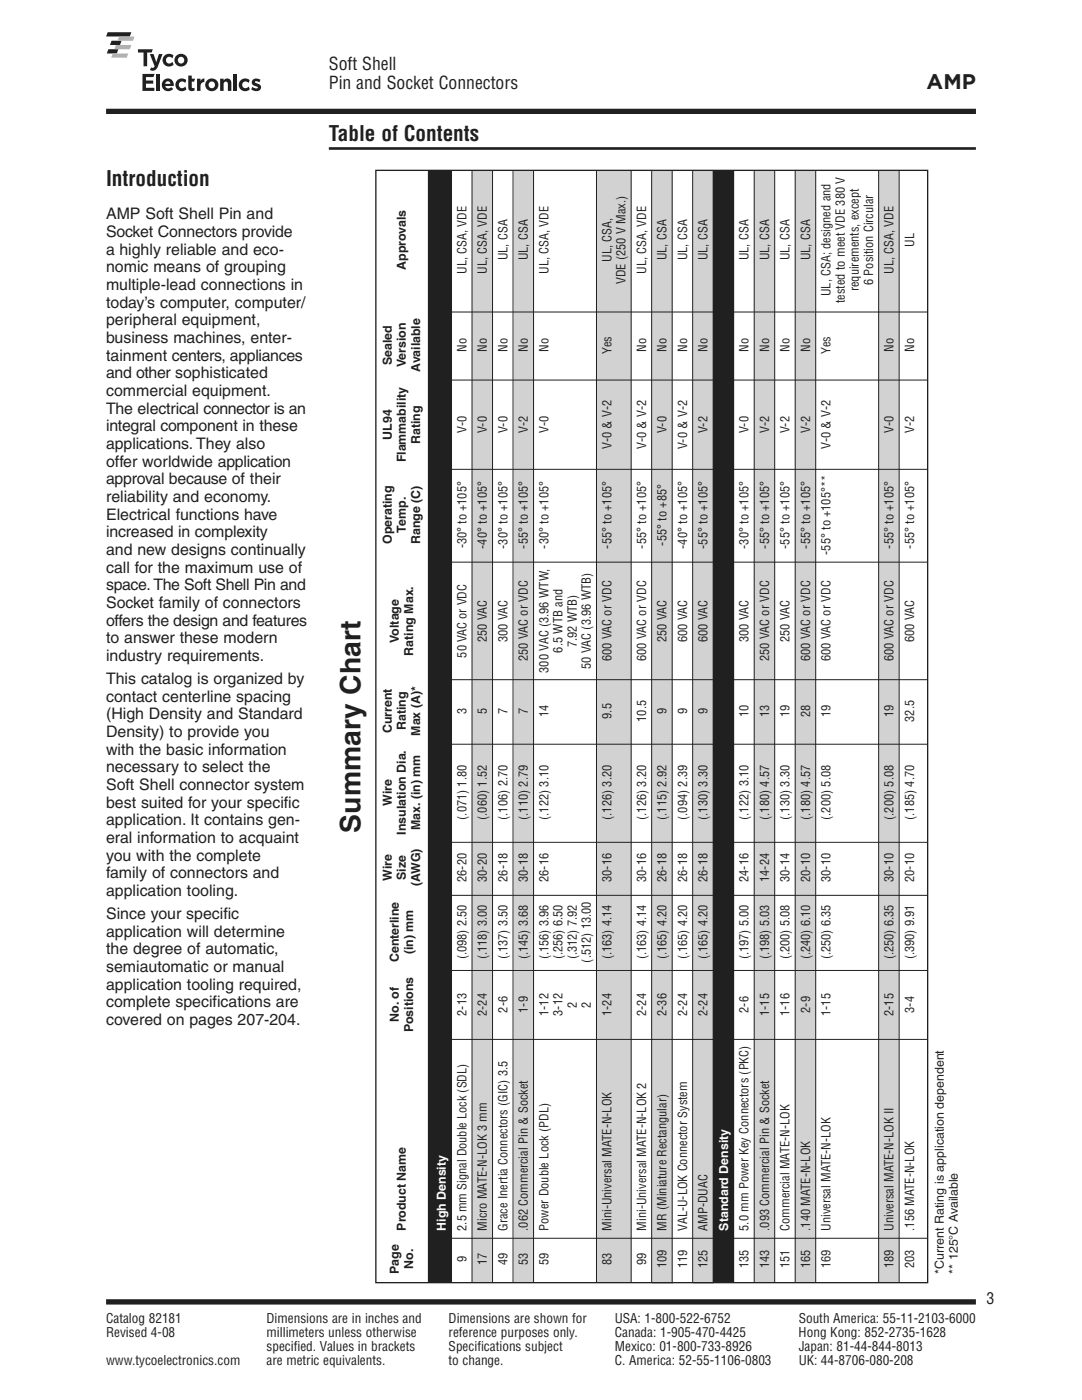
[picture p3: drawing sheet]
<svg xmlns="http://www.w3.org/2000/svg" width="216mm" height="279mm" viewBox="0 0 216 279" stroke-linecap="round" stroke-linejoin="round" font-family="sans-serif">
<defs><g id="words">
<text font-size="5.6" fill="#231f20" x="71.9" y="166.2" transform="rotate(-90 71.9 166.2)">Summary Chart</text>
<g font-size="4.2" fill="#231f20">
<text x="184.9" y="17.8">AMP</text>
<text x="65.6" y="28">Table of Contents</text>
<text x="21.2" y="37">Introduction</text>
</g>
<g font-size="3.5" fill="#231f20">
<text x="65.6" y="14">Soft Shell</text>
<text x="65.6" y="17.9">Pin and Socket Connectors</text>
</g>
<g font-size="3.2" fill="#231f20">
<text x="21.2" y="43.7">AMP Soft Shell Pin and</text>
<text x="21.2" y="47.3">Socket Connectors provide</text>
<text x="21.2" y="50.8">a highly reliable and eco-</text>
<text x="21.2" y="54.3">nomic means of grouping</text>
<text x="21.2" y="57.9">multiple-lead connections in</text>
<text x="21.2" y="61.4">today’s computer, computer/</text>
<text x="21.2" y="64.9">peripheral equipment,</text>
<text x="21.2" y="68.4">business machines, enter-</text>
<text x="21.2" y="72">tainment centers, appliances</text>
<text x="21.2" y="75.5">and other sophisticated</text>
<text x="21.2" y="79">commercial equipment.</text>
<text x="21.2" y="82.5">The electrical connector is an</text>
<text x="21.2" y="86.1">integral component in these</text>
<text x="21.2" y="89.6">applications. They also</text>
<text x="21.2" y="93.1">offer worldwide application</text>
<text x="21.2" y="96.7">approval because of their</text>
<text x="21.2" y="100.2">reliability and economy.</text>
<text x="21.2" y="103.7">Electrical functions have</text>
<text x="21.2" y="107.2">increased in complexity</text>
<text x="21.2" y="110.8">and new designs continually</text>
<text x="21.2" y="114.3">call for the maximum use of</text>
<text x="21.2" y="117.8">space.The Soft Shell Pin and</text>
<text x="21.2" y="121.3">Socket family of connectors</text>
<text x="21.2" y="124.9">offers the design and features</text>
<text x="21.2" y="128.4">to answer these modern</text>
<text x="21.2" y="131.9">industry requirements.</text>
<text x="21.2" y="136.5">This catalog is organized by</text>
<text x="21.2" y="140">contact centerline spacing</text>
<text x="21.2" y="143.6">(High Density and Standard</text>
<text x="21.2" y="147.1">Density) to provide you</text>
<text x="21.2" y="150.6">with the basic information</text>
<text x="21.2" y="154.2">necessary to select the</text>
<text x="21.2" y="157.7">Soft Shell connector system</text>
<text x="21.2" y="161.2">best suited for your specific</text>
<text x="21.2" y="164.7">application. It contains gen-</text>
<text x="21.2" y="168.3">eral information to acquaint</text>
<text x="21.2" y="171.8">you with the complete</text>
<text x="21.2" y="175.3">family of connectors and</text>
<text x="21.2" y="178.8">application tooling.</text>
<text x="21.2" y="183.4">Since your specific</text>
<text x="21.2" y="187">application will determine</text>
<text x="21.2" y="190.5">the degree of automatic,</text>
<text x="21.2" y="194">semiautomatic or manual</text>
<text x="21.2" y="197.5">application tooling required,</text>
<text x="21.2" y="201.1">complete specifications are</text>
<text x="21.2" y="204.6">covered on pages 207-204.</text>
<text x="196.8" y="260.3">3</text>
</g>
<g font-size="2.6" fill="#231f20">
<text x="21.2" y="264">Catalog 82181</text>
<text x="21.2" y="266.9">Revised 4-08</text>
<text x="53.2" y="264">Dimensions are in inches and</text>
<text x="53.2" y="266.9">millimeters unless otherwise</text>
<text x="53.2" y="269.7">specified. Values in brackets</text>
<text x="89.5" y="264">Dimensions are shown for</text>
<text x="89.5" y="266.9">reference purposes only.</text>
<text x="89.5" y="269.7">Specifications subject</text>
<text x="122.7" y="264">USA: 1-800-522-6752</text>
<text x="122.7" y="266.9">Canada: 1-905-470-4425</text>
<text x="122.7" y="269.7">Mexico: 01-800-733-8926</text>
<text x="159.4" y="266.9">Hong Kong: 852-2735-1628</text>
<text x="159.4" y="264">South America: 55-11-2103-6000</text>
<text x="159.4" y="269.7">Japan: 81-44-844-8013</text>
<text x="21.2" y="272.5">www.tycoelectronics.com</text>
<text x="53.2" y="272.5">are metric equivalents.</text>
<text x="89.5" y="272.5">to change.</text>
<text x="122.7" y="272.5">C. America: 52-55-1106-0803</text>
<text x="159.4" y="272.5">UK: 44-8706-080-208</text>
</g>
<g font-size="2.5" fill="#231f20">
<text x="81" y="53.8" transform="rotate(-90 81 53.8)">Approvals</text>
<text x="101.3" y="52" transform="rotate(-90 101.3 52)">UL, CSA</text>
<text x="105.4" y="52" transform="rotate(-90 105.4 52)">UL, CSA</text>
<text x="122" y="52.3" transform="rotate(-90 122 52.3)">UL, CSA,</text>
<text x="133" y="52" transform="rotate(-90 133 52)">UL, CSA</text>
<text x="137.1" y="52" transform="rotate(-90 137.1 52)">UL, CSA</text>
<text x="141.2" y="52" transform="rotate(-90 141.2 52)">UL, CSA</text>
<text x="149.4" y="52" transform="rotate(-90 149.4 52)">UL, CSA</text>
<text x="153.5" y="52" transform="rotate(-90 153.5 52)">UL, CSA</text>
<text x="157.6" y="52" transform="rotate(-90 157.6 52)">UL, CSA</text>
<text x="161.7" y="52" transform="rotate(-90 161.7 52)">UL, CSA</text>
<text x="182.4" y="49.3" transform="rotate(-90 182.4 49.3)">UL</text>
<text x="93.1" y="54.6" transform="rotate(-90 93.1 54.6)">UL, CSA, VDE</text>
<text x="97.2" y="54.7" transform="rotate(-90 97.2 54.7)">UL, CSA, VDE</text>
<text x="109.4" y="54.7" transform="rotate(-90 109.4 54.7)">UL, CSA, VDE</text>
<text x="124.8" y="56.7" transform="rotate(-90 124.8 56.7)">VDE (250 V Max.)</text>
<text x="128.9" y="54.7" transform="rotate(-90 128.9 54.7)">UL, CSA, VDE</text>
<text x="165.7" y="59.1" transform="rotate(-90 165.7 59.1)">UL, CSA; designed and</text>
<text x="171.4" y="58.1" transform="rotate(-90 171.4 58.1)">requirements, except</text>
<text x="174.2" y="56.9" transform="rotate(-90 174.2 56.9)">6 Position Circular</text>
<text x="178.3" y="54.7" transform="rotate(-90 178.3 54.7)">UL, CSA, VDE</text>
<text x="168.6" y="60.5" transform="rotate(-90 168.6 60.5)">tested to meet VDE 380 V</text>
<text x="93.1" y="70.3" transform="rotate(-90 93.1 70.3)">No</text>
<text x="97.2" y="70.3" transform="rotate(-90 97.2 70.3)">No</text>
<text x="101.3" y="70.3" transform="rotate(-90 101.3 70.3)">No</text>
<text x="105.4" y="70.3" transform="rotate(-90 105.4 70.3)">No</text>
<text x="109.4" y="70.2" transform="rotate(-90 109.4 70.2)">No</text>
<text x="122" y="70.6" transform="rotate(-90 122 70.6)">Yes</text>
<text x="128.9" y="70.2" transform="rotate(-90 128.9 70.2)">No</text>
<text x="133" y="70.3" transform="rotate(-90 133 70.3)">No</text>
<text x="137.1" y="70.3" transform="rotate(-90 137.1 70.3)">No</text>
<text x="141.2" y="70.3" transform="rotate(-90 141.2 70.3)">No</text>
<text x="149.4" y="70.3" transform="rotate(-90 149.4 70.3)">No</text>
<text x="153.5" y="70.3" transform="rotate(-90 153.5 70.3)">No</text>
<text x="157.6" y="70.3" transform="rotate(-90 157.6 70.3)">No</text>
<text x="161.7" y="70.3" transform="rotate(-90 161.7 70.3)">No</text>
<text x="165.7" y="70.6" transform="rotate(-90 165.7 70.6)">Yes</text>
<text x="178.3" y="70.3" transform="rotate(-90 178.3 70.3)">No</text>
<text x="182.4" y="70.2" transform="rotate(-90 182.4 70.2)">No</text>
<text x="78.2" y="72.9" transform="rotate(-90 78.2 72.9)">Sealed</text>
<text x="81" y="73.3" transform="rotate(-90 81 73.3)">Version</text>
<text x="83.8" y="74.2" transform="rotate(-90 83.8 74.2)">Available</text>
<text x="78.2" y="87.8" transform="rotate(-90 78.2 87.8)">UL94</text>
<text x="83.8" y="88.6" transform="rotate(-90 83.8 88.6)">Rating</text>
<text x="93.1" y="86.4" transform="rotate(-90 93.1 86.4)">V-0</text>
<text x="97.2" y="86.4" transform="rotate(-90 97.2 86.4)">V-0</text>
<text x="101.3" y="86.4" transform="rotate(-90 101.3 86.4)">V-0</text>
<text x="105.4" y="86.4" transform="rotate(-90 105.4 86.4)">V-2</text>
<text x="109.4" y="86.4" transform="rotate(-90 109.4 86.4)">V-0</text>
<text x="122" y="89.6" transform="rotate(-90 122 89.6)">V-0 &amp; V-2</text>
<text x="128.9" y="89.6" transform="rotate(-90 128.9 89.6)">V-0 &amp; V-2</text>
<text x="133" y="86.4" transform="rotate(-90 133 86.4)">V-0</text>
<text x="137.1" y="89.6" transform="rotate(-90 137.1 89.6)">V-0 &amp; V-2</text>
<text x="141.2" y="86.4" transform="rotate(-90 141.2 86.4)">V-2</text>
<text x="149.4" y="86.4" transform="rotate(-90 149.4 86.4)">V-0</text>
<text x="153.5" y="86.4" transform="rotate(-90 153.5 86.4)">V-2</text>
<text x="157.6" y="86.4" transform="rotate(-90 157.6 86.4)">V-2</text>
<text x="161.7" y="86.4" transform="rotate(-90 161.7 86.4)">V-2</text>
<text x="165.7" y="89.6" transform="rotate(-90 165.7 89.6)">V-0 &amp; V-2</text>
<text x="178.3" y="86.4" transform="rotate(-90 178.3 86.4)">V-0</text>
<text x="182.4" y="86.4" transform="rotate(-90 182.4 86.4)">V-2</text>
<text x="81" y="92.3" transform="rotate(-90 81 92.3)">Flammability</text>
<text x="81" y="106.3" transform="rotate(-90 81 106.3)">Temp.</text>
<text x="78.2" y="108.6" transform="rotate(-90 78.2 108.6)">Operating</text>
<text x="83.8" y="108.6" transform="rotate(-90 83.8 108.6)">Range (C)</text>
<text x="93.1" y="109.4" transform="rotate(-90 93.1 109.4)">-30° to +105°</text>
<text x="97.2" y="109.5" transform="rotate(-90 97.2 109.5)">-40° to +105°</text>
<text x="101.3" y="109.5" transform="rotate(-90 101.3 109.5)">-30° to +105°</text>
<text x="105.4" y="109.5" transform="rotate(-90 105.4 109.5)">-55° to +105°</text>
<text x="109.4" y="109.5" transform="rotate(-90 109.4 109.5)">-30° to +105°</text>
<text x="122" y="109.5" transform="rotate(-90 122 109.5)">-55° to +105°</text>
<text x="128.9" y="109.5" transform="rotate(-90 128.9 109.5)">-55° to +105°</text>
<text x="133" y="108.9" transform="rotate(-90 133 108.9)">-55° to +85°</text>
<text x="137.1" y="109.5" transform="rotate(-90 137.1 109.5)">-40° to +105°</text>
<text x="141.2" y="109.5" transform="rotate(-90 141.2 109.5)">-55° to +105°</text>
<text x="149.4" y="109.5" transform="rotate(-90 149.4 109.5)">-30° to +105°</text>
<text x="153.5" y="109.5" transform="rotate(-90 153.5 109.5)">-55° to +105°</text>
<text x="157.6" y="109.5" transform="rotate(-90 157.6 109.5)">-55° to +105°</text>
<text x="161.7" y="109.5" transform="rotate(-90 161.7 109.5)">-55° to +105°</text>
<text x="165.7" y="110.7" transform="rotate(-90 165.7 110.7)">-55° to +105°**</text>
<text x="178.3" y="109.5" transform="rotate(-90 178.3 109.5)">-55° to +105°</text>
<text x="182.4" y="109.5" transform="rotate(-90 182.4 109.5)">-55° to +105°</text>
<text x="79.6" y="128.3" transform="rotate(-90 79.6 128.3)">Voltage</text>
<text x="82.4" y="130.8" transform="rotate(-90 82.4 130.8)">Rating Max.</text>
<text x="93.1" y="131.2" transform="rotate(-90 93.1 131.2)">50 VAC or VDC</text>
<text x="97.2" y="128.1" transform="rotate(-90 97.2 128.1)">250 VAC</text>
<text x="101.3" y="128.1" transform="rotate(-90 101.3 128.1)">300 VAC</text>
<text x="105.4" y="131.9" transform="rotate(-90 105.4 131.9)">250 VAC or VDC</text>
<text x="112.3" y="130.2" transform="rotate(-90 112.3 130.2)">6.5 WTB and</text>
<text x="115.1" y="129.2" transform="rotate(-90 115.1 129.2)">7.92 WTB)</text>
<text x="122" y="131.9" transform="rotate(-90 122 131.9)">600 VAC or VDC</text>
<text x="128.9" y="131.9" transform="rotate(-90 128.9 131.9)">600 VAC or VDC</text>
<text x="133" y="128.1" transform="rotate(-90 133 128.1)">250 VAC</text>
<text x="137.1" y="128.1" transform="rotate(-90 137.1 128.1)">600 VAC</text>
<text x="141.2" y="128.1" transform="rotate(-90 141.2 128.1)">600 VAC</text>
<text x="149.4" y="128.1" transform="rotate(-90 149.4 128.1)">300 VAC</text>
<text x="153.5" y="131.9" transform="rotate(-90 153.5 131.9)">250 VAC or VDC</text>
<text x="157.6" y="128.1" transform="rotate(-90 157.6 128.1)">250 VAC</text>
<text x="161.7" y="131.9" transform="rotate(-90 161.7 131.9)">600 VAC or VDC</text>
<text x="165.7" y="131.9" transform="rotate(-90 165.7 131.9)">600 VAC or VDC</text>
<text x="178.3" y="131.9" transform="rotate(-90 178.3 131.9)">600 VAC or VDC</text>
<text x="182.4" y="128.1" transform="rotate(-90 182.4 128.1)">600 VAC</text>
<text x="109.4" y="134.3" transform="rotate(-90 109.4 134.3)">300 VAC (3.96 WTW,</text>
<text x="117.9" y="133.5" transform="rotate(-90 117.9 133.5)">50 VAC (3.96 WTB)</text>
<text x="93.1" y="142.5" transform="rotate(-90 93.1 142.5)">3</text>
<text x="97.2" y="142.5" transform="rotate(-90 97.2 142.5)">5</text>
<text x="101.3" y="142.5" transform="rotate(-90 101.3 142.5)">7</text>
<text x="105.4" y="142.5" transform="rotate(-90 105.4 142.5)">7</text>
<text x="109.4" y="143.1" transform="rotate(-90 109.4 143.1)">14</text>
<text x="122" y="143.4" transform="rotate(-90 122 143.4)">9.5</text>
<text x="133" y="142.5" transform="rotate(-90 133 142.5)">9</text>
<text x="137.1" y="142.5" transform="rotate(-90 137.1 142.5)">9</text>
<text x="141.2" y="142.5" transform="rotate(-90 141.2 142.5)">9</text>
<text x="149.4" y="143.1" transform="rotate(-90 149.4 143.1)">10</text>
<text x="153.5" y="143.1" transform="rotate(-90 153.5 143.1)">13</text>
<text x="157.6" y="143.1" transform="rotate(-90 157.6 143.1)">19</text>
<text x="161.7" y="143.1" transform="rotate(-90 161.7 143.1)">28</text>
<text x="165.7" y="143.1" transform="rotate(-90 165.7 143.1)">19</text>
<text x="178.3" y="143.1" transform="rotate(-90 178.3 143.1)">19</text>
<text x="78.2" y="146.4" transform="rotate(-90 78.2 146.4)">Current</text>
<text x="81" y="145.7" transform="rotate(-90 81 145.7)">Rating</text>
<text x="83.8" y="146.8" transform="rotate(-90 83.8 146.8)">Max (A)*</text>
<text x="128.9" y="144.1" transform="rotate(-90 128.9 144.1)">10.5</text>
<text x="182.4" y="144.1" transform="rotate(-90 182.4 144.1)">32.5</text>
<text x="78.2" y="160.8" transform="rotate(-90 78.2 160.8)">Wire</text>
<text x="81" y="166.6" transform="rotate(-90 81 166.6)">Insulation Dia.</text>
<text x="83.8" y="165.6" transform="rotate(-90 83.8 165.6)">Max. (in) mm</text>
<text x="93.1" y="163.6" transform="rotate(-90 93.1 163.6)">(.071) 1.80</text>
<text x="97.2" y="163.6" transform="rotate(-90 97.2 163.6)">(.060) 1.52</text>
<text x="101.3" y="163.6" transform="rotate(-90 101.3 163.6)">(.106) 2.70</text>
<text x="105.4" y="163.6" transform="rotate(-90 105.4 163.6)">(.110) 2.79</text>
<text x="109.4" y="163.6" transform="rotate(-90 109.4 163.6)">(.122) 3.10</text>
<text x="122" y="163.6" transform="rotate(-90 122 163.6)">(.126) 3.20</text>
<text x="128.9" y="163.6" transform="rotate(-90 128.9 163.6)">(.126) 3.20</text>
<text x="133" y="163.6" transform="rotate(-90 133 163.6)">(.115) 2.92</text>
<text x="137.1" y="163.6" transform="rotate(-90 137.1 163.6)">(.094) 2.39</text>
<text x="141.2" y="163.6" transform="rotate(-90 141.2 163.6)">(.130) 3.30</text>
<text x="149.4" y="163.6" transform="rotate(-90 149.4 163.6)">(.122) 3.10</text>
<text x="153.5" y="163.6" transform="rotate(-90 153.5 163.6)">(.180) 4.57</text>
<text x="157.6" y="163.6" transform="rotate(-90 157.6 163.6)">(.130) 3.30</text>
<text x="161.7" y="163.6" transform="rotate(-90 161.7 163.6)">(.180) 4.57</text>
<text x="165.7" y="163.6" transform="rotate(-90 165.7 163.6)">(.200) 5.08</text>
<text x="178.3" y="163.6" transform="rotate(-90 178.3 163.6)">(.200) 5.08</text>
<text x="182.4" y="163.6" transform="rotate(-90 182.4 163.6)">(.185) 4.70</text>
<text x="78.2" y="175.8" transform="rotate(-90 78.2 175.8)">Wire</text>
<text x="81" y="175.6" transform="rotate(-90 81 175.6)">Size</text>
<text x="83.8" y="176.9" transform="rotate(-90 83.8 176.9)">(AWG)</text>
<text x="93.1" y="176" transform="rotate(-90 93.1 176)">26-20</text>
<text x="97.2" y="176" transform="rotate(-90 97.2 176)">30-20</text>
<text x="101.3" y="176" transform="rotate(-90 101.3 176)">26-18</text>
<text x="105.4" y="176" transform="rotate(-90 105.4 176)">30-18</text>
<text x="109.4" y="176" transform="rotate(-90 109.4 176)">26-16</text>
<text x="122" y="176" transform="rotate(-90 122 176)">30-16</text>
<text x="128.9" y="176" transform="rotate(-90 128.9 176)">30-16</text>
<text x="133" y="176" transform="rotate(-90 133 176)">26-18</text>
<text x="137.1" y="176" transform="rotate(-90 137.1 176)">26-18</text>
<text x="141.2" y="176" transform="rotate(-90 141.2 176)">26-18</text>
<text x="149.4" y="176" transform="rotate(-90 149.4 176)">24-16</text>
<text x="153.5" y="176" transform="rotate(-90 153.5 176)">14-24</text>
<text x="157.6" y="176" transform="rotate(-90 157.6 176)">30-14</text>
<text x="161.7" y="176" transform="rotate(-90 161.7 176)">20-10</text>
<text x="165.7" y="176" transform="rotate(-90 165.7 176)">30-10</text>
<text x="178.3" y="176" transform="rotate(-90 178.3 176)">30-10</text>
<text x="182.4" y="176" transform="rotate(-90 182.4 176)">20-10</text>
<text x="82.4" y="190.5" transform="rotate(-90 82.4 190.5)">(in) mm</text>
<text x="93.1" y="191.4" transform="rotate(-90 93.1 191.4)">(.098) 2.50</text>
<text x="97.2" y="191.5" transform="rotate(-90 97.2 191.5)">(.118) 3.00</text>
<text x="101.3" y="191.5" transform="rotate(-90 101.3 191.5)">(.137) 3.50</text>
<text x="105.4" y="191.5" transform="rotate(-90 105.4 191.5)">(.145) 3.68</text>
<text x="109.4" y="191.5" transform="rotate(-90 109.4 191.5)">(.156) 3.96</text>
<text x="112.3" y="191.5" transform="rotate(-90 112.3 191.5)">(.256) 6.50</text>
<text x="115.1" y="191.5" transform="rotate(-90 115.1 191.5)">(.312) 7.92</text>
<text x="122" y="191.5" transform="rotate(-90 122 191.5)">(.163) 4.14</text>
<text x="128.9" y="191.5" transform="rotate(-90 128.9 191.5)">(.163) 4.14</text>
<text x="133" y="191.5" transform="rotate(-90 133 191.5)">(.165) 4.20</text>
<text x="137.1" y="191.5" transform="rotate(-90 137.1 191.5)">(.165) 4.20</text>
<text x="141.2" y="191.5" transform="rotate(-90 141.2 191.5)">(.165) 4.20</text>
<text x="149.4" y="191.5" transform="rotate(-90 149.4 191.5)">(.197) 5.00</text>
<text x="153.5" y="191.5" transform="rotate(-90 153.5 191.5)">(.198) 5.03</text>
<text x="157.6" y="191.5" transform="rotate(-90 157.6 191.5)">(.200) 5.08</text>
<text x="161.7" y="191.5" transform="rotate(-90 161.7 191.5)">(.240) 6.10</text>
<text x="165.7" y="191.5" transform="rotate(-90 165.7 191.5)">(.250) 6.35</text>
<text x="178.3" y="191.5" transform="rotate(-90 178.3 191.5)">(.250) 6.35</text>
<text x="182.4" y="191.5" transform="rotate(-90 182.4 191.5)">(.390) 9.91</text>
<text x="79.6" y="192" transform="rotate(-90 79.6 192)">Centerline</text>
<text x="117.9" y="192.1" transform="rotate(-90 117.9 192.1)">(.512) 13.00</text>
<text x="79.6" y="203.9" transform="rotate(-90 79.6 203.9)">No. of</text>
<text x="93.1" y="202.7" transform="rotate(-90 93.1 202.7)">2-13</text>
<text x="97.2" y="202.7" transform="rotate(-90 97.2 202.7)">2-24</text>
<text x="101.3" y="202.1" transform="rotate(-90 101.3 202.1)">2-6</text>
<text x="105.4" y="202.1" transform="rotate(-90 105.4 202.1)">1-9</text>
<text x="109.4" y="202.7" transform="rotate(-90 109.4 202.7)">1-12</text>
<text x="112.3" y="202.7" transform="rotate(-90 112.3 202.7)">3-12</text>
<text x="115.1" y="201.1" transform="rotate(-90 115.1 201.1)">2</text>
<text x="117.9" y="201.1" transform="rotate(-90 117.9 201.1)">2</text>
<text x="122" y="202.7" transform="rotate(-90 122 202.7)">1-24</text>
<text x="128.9" y="202.7" transform="rotate(-90 128.9 202.7)">2-24</text>
<text x="133" y="202.7" transform="rotate(-90 133 202.7)">2-36</text>
<text x="137.1" y="202.7" transform="rotate(-90 137.1 202.7)">2-24</text>
<text x="141.2" y="202.7" transform="rotate(-90 141.2 202.7)">2-24</text>
<text x="149.4" y="202.1" transform="rotate(-90 149.4 202.1)">2-6</text>
<text x="153.5" y="202.7" transform="rotate(-90 153.5 202.7)">1-15</text>
<text x="157.6" y="202.7" transform="rotate(-90 157.6 202.7)">1-16</text>
<text x="161.7" y="202.1" transform="rotate(-90 161.7 202.1)">2-9</text>
<text x="165.7" y="202.7" transform="rotate(-90 165.7 202.7)">1-15</text>
<text x="178.3" y="202.7" transform="rotate(-90 178.3 202.7)">2-15</text>
<text x="182.4" y="202.1" transform="rotate(-90 182.4 202.1)">3-4</text>
<text x="82.4" y="206" transform="rotate(-90 82.4 206)">Positions</text>
<text x="81" y="245.6" transform="rotate(-90 81 245.6)">Product Name</text>
<text x="93.1" y="245.6" transform="rotate(-90 93.1 245.6)">2.5 mm Signal Double Lock (SDL)</text>
<text x="97.2" y="245.6" transform="rotate(-90 97.2 245.6)">Micro MATE-N-LOK 3 mm</text>
<text x="101.3" y="245.6" transform="rotate(-90 101.3 245.6)">Grace Inertia Connectors (GIC) 3.5</text>
<text x="105.4" y="245.6" transform="rotate(-90 105.4 245.6)">.062 Commercial Pin &amp; Socket</text>
<text x="109.4" y="245.6" transform="rotate(-90 109.4 245.6)">Power Double Lock (PDL)</text>
<text x="122" y="245.6" transform="rotate(-90 122 245.6)">Mini-Universal MATE-N-LOK</text>
<text x="128.9" y="245.6" transform="rotate(-90 128.9 245.6)">Mini-Universal MATE-N-LOK 2</text>
<text x="133" y="245.6" transform="rotate(-90 133 245.6)">MR (Miniature Rectangular)</text>
<text x="137.1" y="245.6" transform="rotate(-90 137.1 245.6)">VAL-U-LOK Connector System</text>
<text x="141.2" y="245.6" transform="rotate(-90 141.2 245.6)">AMP-DUAC</text>
<text x="149.4" y="245.6" transform="rotate(-90 149.4 245.6)">5.0 mm Power Key Connectors (PKC)</text>
<text x="153.5" y="245.6" transform="rotate(-90 153.5 245.6)">.093 Commercial Pin &amp; Socket</text>
<text x="157.6" y="245.6" transform="rotate(-90 157.6 245.6)">Commercial MATE-N-LOK</text>
<text x="161.7" y="245.6" transform="rotate(-90 161.7 245.6)">.140 MATE-N-LOK</text>
<text x="165.7" y="245.6" transform="rotate(-90 165.7 245.6)">Universal MATE-N-LOK</text>
<text x="178.3" y="245.6" transform="rotate(-90 178.3 245.6)">Universal MATE-N-LOK II</text>
<text x="182.4" y="245.6" transform="rotate(-90 182.4 245.6)">.156 MATE-N-LOK</text>
<text x="93.1" y="251.9" transform="rotate(-90 93.1 251.9)">9</text>
<text x="79.6" y="254.2" transform="rotate(-90 79.6 254.2)">Page</text>
<text x="82.4" y="253.3" transform="rotate(-90 82.4 253.3)">No.</text>
<text x="97.2" y="252.5" transform="rotate(-90 97.2 252.5)">17</text>
<text x="101.3" y="252.5" transform="rotate(-90 101.3 252.5)">49</text>
<text x="105.4" y="252.5" transform="rotate(-90 105.4 252.5)">53</text>
<text x="109.4" y="252.5" transform="rotate(-90 109.4 252.5)">59</text>
<text x="122" y="252.5" transform="rotate(-90 122 252.5)">83</text>
<text x="128.9" y="252.5" transform="rotate(-90 128.9 252.5)">99</text>
<text x="133" y="253.1" transform="rotate(-90 133 253.1)">109</text>
<text x="137.1" y="253.1" transform="rotate(-90 137.1 253.1)">119</text>
<text x="141.2" y="253.1" transform="rotate(-90 141.2 253.1)">125</text>
<text x="149.4" y="253.1" transform="rotate(-90 149.4 253.1)">135</text>
<text x="153.5" y="253.1" transform="rotate(-90 153.5 253.1)">143</text>
<text x="157.6" y="253.1" transform="rotate(-90 157.6 253.1)">151</text>
<text x="161.7" y="253.1" transform="rotate(-90 161.7 253.1)">165</text>
<text x="165.7" y="253.1" transform="rotate(-90 165.7 253.1)">169</text>
<text x="178.3" y="253.1" transform="rotate(-90 178.3 253.1)">189</text>
<text x="182.4" y="253.1" transform="rotate(-90 182.4 253.1)">203</text>
<text x="188.3" y="254.2" transform="rotate(-90 188.3 254.2)">*Current Rating is application dependent</text>
<text x="191.1" y="254.2" transform="rotate(-90 191.1 254.2)">** 125°C Available</text>
</g>
<g font-size="2.5" fill="#fff">
<text x="89" y="245.6" transform="rotate(-90 89 245.6)">High Density</text>
<text x="145.3" y="245.6" transform="rotate(-90 145.3 245.6)">Standard Density</text>
</g>
</g></defs>
<path d="M21.2 259.8h173.5" fill="none" stroke="#231f20" stroke-width="1.1" stroke-linecap="butt"/>
<path d="M65.6 24.9h129.1v4.2h-129.1z" fill="#fff"/>
<path d="M65.6 29.6h129.1" fill="none" stroke="#231f20" stroke-width=".53"/>
<path d="M154.5 6.4h40.2v12.3h-40.2z" fill="#fff"/>
<path d="M21.2 22.2h173.5" fill="none" stroke="#231f20" stroke-width="1.1" stroke-linecap="butt"/>
<path d="M21.2 6.4h40.2v13.8h-40.2z" fill="#fff"/>
<g fill="#231f20">
<path d="M21.5 6.4h4.7l-.3 .9h-4.7z"/>
<path d="M22.3 8.1h2l-.4 .9h-2z"/>
<path d="M21.6 9.8h2l-.3 .9h-2z"/>
</g>
<g fill="#b2b3b7">
<path d="M23.8 7.3h3.1l-.4 .8h-3.1z"/>
<path d="M23.1 9h3.1l-.3 .8h-3.1z"/>
<path d="M22.5 10.7h3.1l-.3 .8h-3.1z"/>
</g>
<g fill="#231f20">
<path d="M29.9 10.8h.7l.6 1.6 .5-1.6h.7l-.9 2.5a1.04 1.04 0 0 1-1.6 .7l.3-.5h.4l.3-.3z"/>
<path d="M27.5 9.8h3l-.3 .7h-.8v2.7h-.8v-2.7h-1.1z"/>
<path d="M32.9 11a1.34 1.34 0 0 1 1.7 .1l-.2 .5a.69 .69 0 0 0-1.1-.1 .69 .69 0 0 0 .1 1.1 .69 .69 0 0 0 1-.3l.2 .6a1.28 1.28 0 0 1-1.8-.1 1.28 1.28 0 0 1 .1-1.8z"/>
<path d="M28.4 14.8h2.5l-.3 .6h-1.5v.7h1.5v.6h-1.5v.8h1.7v.6h-2.4z"/>
<path d="M31.2 14.8h.7v3.3h-.7z"/>
<path d="M37.6 15.1h.7v.6h.6l-.2 .6h-.4v1a.33 .33 0 0 0 .5 .2v.5l-.3 .2a.7 .7 0 0 1-.9-.7z"/>
<path d="M43.9 15.7h.7v.4a.84 .84 0 0 1 1-.4 .84 .84 0 0 1 .6 .9v1.5h-.7l-.1-1.6a.43 .43 0 0 0-.7 0l-.1 1.6h-.7z"/>
<path d="M46.6 14.8h.7v.6h-.7z"/>
<path d="M46.6 15.7h.7v2.4h-.7z"/>
<path d="M50.5 15.9a1.33 1.33 0 0 1 1.5 0l-.2 .5-.3-.1a.45 .45 0 0 0-.6 .1l.1 .1a1.06 1.06 0 0 1 1 1.2 1.31 1.31 0 0 1-1.9 .1l.2-.5 .3 .2a.58 .58 0 0 0 .9 0l-.2-.2a1.03 1.03 0 0 1-1-1.2z"/>
<path d="M35.5 15.9a1.34 1.34 0 0 1 1.7 .1l-.2 .6a.69 .69 0 0 0-1.1-.2 .69 .69 0 0 0 .1 1.1 .69 .69 0 0 0 1-.2l.2 .5a1.28 1.28 0 0 1-1.9 0 1.28 1.28 0 0 1 .2-1.9z"/>
<path d="M48.1 15.9a1.34 1.34 0 0 1 1.7 .1l-.2 .6a.69 .69 0 0 0-1.1-.2 .69 .69 0 0 0 .1 1.1 .69 .69 0 0 0 1-.2l.2 .5a1.28 1.28 0 0 1-1.8 0 1.28 1.28 0 0 1 .1-1.9z"/>
<path d="M39.3 15.7h.7v.5a.75 .75 0 0 1 .8-.5v.7a.72 .72 0 0 0-.8 .8v.9h-.7z"/>
<path d="M35.5 12a.66 .66 0 0 1 1.3 0 .66 .66 0 0 1-1.3 0zM34.8 12a1.3 1.3 0 0 0 2.6 0 1.3 1.3 0 0 0-2.6 0z"/>
<path d="M33.2 16.3a.51 .51 0 0 1 .8 .4h-1zM32.8 15.9a1.29 1.29 0 0 0-.2 1.9 1.29 1.29 0 0 0 2-.1l-.4-.3-.2 .1a.66 .66 0 0 1-1-.3h1.7a1.22 1.22 0 0 0-.5-1.3 1.22 1.22 0 0 0-1.4 0z"/>
<path d="M41.6 16.9a.66 .66 0 0 1 1.3 0 .66 .66 0 0 1-1.3 0zM41 17a1.3 1.3 0 0 0 2.6 0 1.3 1.3 0 0 0-2.6 0z"/>
</g>
<g fill="#d1d2d4">
<path d="M94.2 34h4.1v222.1h-4.1z"/>
<path d="M102.5 34h4v222.1h-4z"/>
<path d="M119.1 34h6.9v222.1h-6.9z"/>
<path d="M130.1 34.1h4.1v222h-4.1z"/>
<path d="M138.3 34.1h4v222h-4z"/>
<path d="M150.5 34h4.1v222.1h-4.1z"/>
<path d="M158.7 34h4.1v222.1h-4.1z"/>
<path d="M175.3 34h4.1v222.1h-4.1z"/>
</g>
<g fill="#231f20">
<path d="M85.4 34h4.7v222.1h-4.7z"/>
<path d="M142.4 34h4.1v222.1h-4.1z"/>
</g>
<path d="M75 34h110.1v222h-110.1zM85.5 34.1v221.8" fill="none" stroke="#231f20" stroke-width=".26"/>
<g fill="none" stroke="#231f20" stroke-width=".2">
<path d="M90.1 34.1v221.8M94.2 34.1v221.8M98.3 34.1v221.8M102.4 34.1v221.8M106.5 34.1v221.8M119 34.1v221.8M125.9 34.1v221.8M130 34.1v221.8M134.1 34.1v221.8M138.2 34.1v221.8M142.3 34.1v221.8M146.4 34.1v221.8"/>
<path d="M150.5 34.1v221.8M154.6 34.1v221.8M158.7 34.1v221.8M162.8 34.1v221.8M175.3 34.1v221.8M179.4 34.1v221.8M85.6 75.9h99.4M85.6 62.3h99.4M85.6 93.7h99.4M85.6 112.2h99.4M85.6 135.6h99.4M85.6 148.5h99.4"/>
<path d="M85.5 178.7h99.5M85.6 168.1h99.4M85.6 193.7h99.4M85.6 207.4h99.4M85.6 247.1h99.4"/>
</g>
<use href="#words"/>
</svg>
